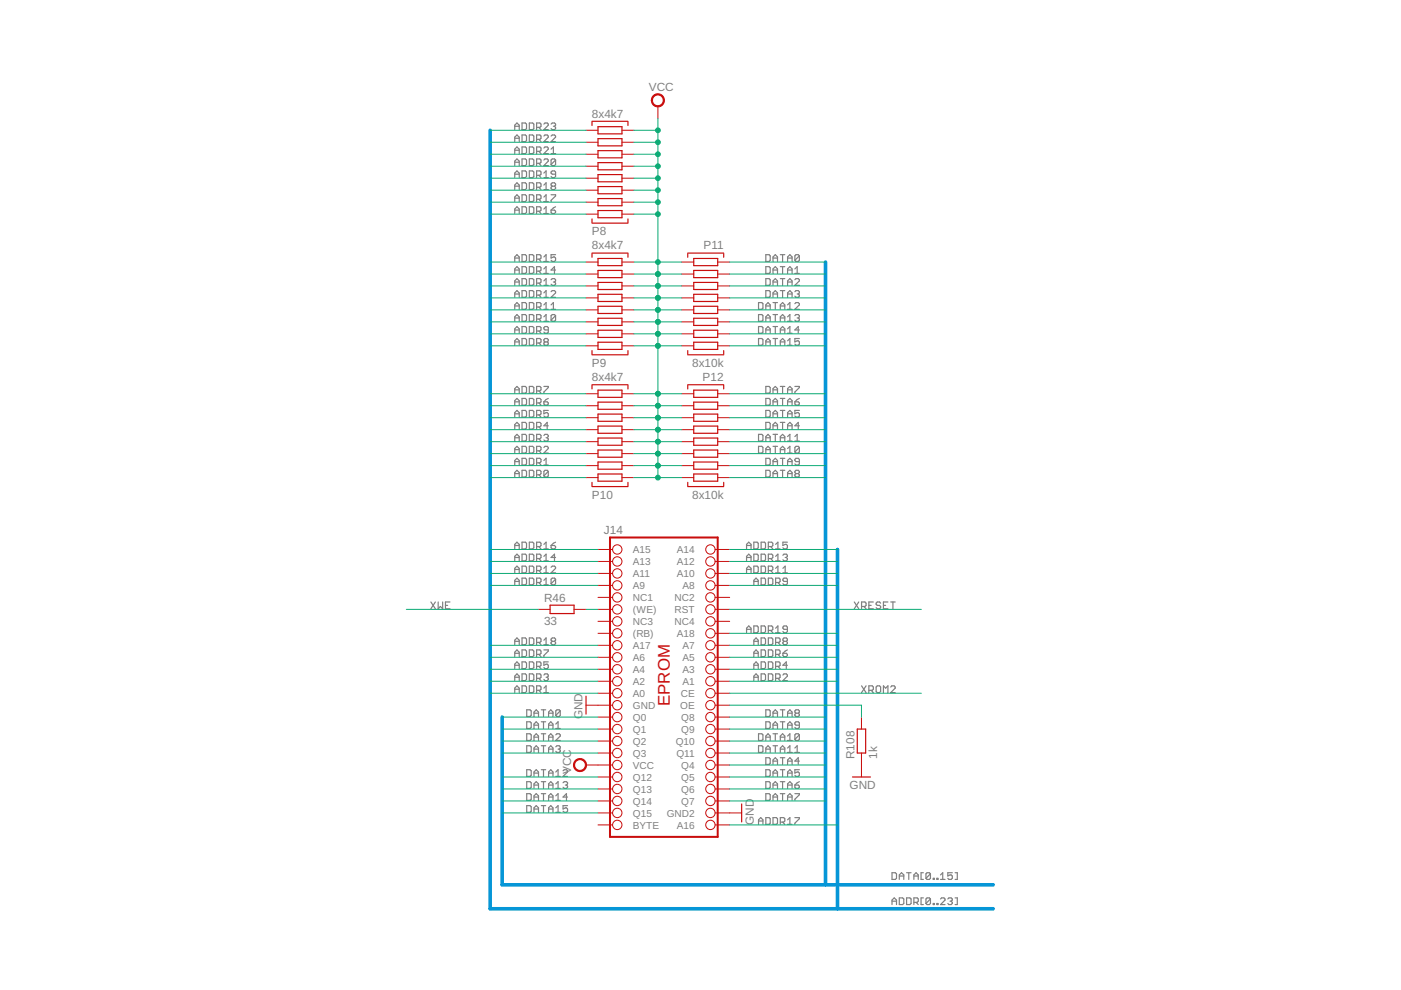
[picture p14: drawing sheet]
<svg xmlns="http://www.w3.org/2000/svg" width="297mm" height="210mm" viewBox="0 0 297 210" stroke-linecap="round" stroke-linejoin="round" font-family="sans-serif">
<defs><g id="words">
<text font-size="3.6" fill="#c90d0c" x="142" y="149.7" transform="rotate(-90 142 149.7)">EPROM</text>
<g font-size="2.5" fill="#808080">
<text x="137.6" y="19.4">VCC</text>
<text x="125.5" y="25">8x4k7</text>
<text x="125.5" y="52.9">8x4k7</text>
<text x="125.5" y="49.8">P8</text>
<text x="149.2" y="52.9">P11</text>
<text x="125.5" y="77.8">P9</text>
<text x="146.8" y="77.8">8x10k</text>
<text x="125.5" y="80.8">8x4k7</text>
<text x="149" y="80.8">P12</text>
<text x="125.5" y="105.7">P10</text>
<text x="146.8" y="105.7">8x10k</text>
<text x="128.1" y="113.3">J14</text>
<text x="115.4" y="127.7">R46</text>
<text x="115.4" y="132.5">33</text>
<text x="123.5" y="152.5" transform="rotate(-90 123.5 152.5)">GND</text>
<text x="181.1" y="160.9" transform="rotate(-90 181.1 160.9)">R108</text>
<text x="185.9" y="160.9" transform="rotate(-90 185.9 160.9)">1k</text>
<text x="121.1" y="164.1" transform="rotate(-90 121.1 164.1)">VCC</text>
<text x="180.1" y="167.3">GND</text>
<text x="159.8" y="174.9" transform="rotate(-90 159.8 174.9)">GND</text>
</g>
<g font-size="2.1" fill="#808080">
<text x="134.2" y="117.3">A15</text>
<text x="134.2" y="119.8">A13</text>
<text x="143.5" y="117.3">A14</text>
<text x="143.5" y="119.8">A12</text>
<text x="134.2" y="122.3">A11</text>
<text x="134.2" y="124.9">A9</text>
<text x="143.5" y="122.3">A10</text>
<text x="144.7" y="124.9">A8</text>
<text x="134.2" y="127.4">NC1</text>
<text x="134.2" y="130">(WE)</text>
<text x="143" y="127.4">NC2</text>
<text x="143" y="130">RST</text>
<text x="134.2" y="132.5">NC3</text>
<text x="134.2" y="135">(RB)</text>
<text x="134.2" y="137.6">A17</text>
<text x="143" y="132.5">NC4</text>
<text x="143.5" y="135">A18</text>
<text x="144.7" y="137.6">A7</text>
<text x="134.2" y="140.1">A6</text>
<text x="134.2" y="142.7">A4</text>
<text x="144.7" y="140.1">A5</text>
<text x="144.7" y="142.7">A3</text>
<text x="134.2" y="145.2">A2</text>
<text x="134.2" y="147.7">A0</text>
<text x="144.3" y="147.7">CE</text>
<text x="144.7" y="145.2">A1</text>
<text x="134.2" y="150.3">GND</text>
<text x="134.2" y="152.8">Q0</text>
<text x="134.2" y="155.4">Q1</text>
<text x="144.2" y="150.3">OE</text>
<text x="144.4" y="152.8">Q8</text>
<text x="144.4" y="155.4">Q9</text>
<text x="134.2" y="157.9">Q2</text>
<text x="134.2" y="160.4">Q3</text>
<text x="143.3" y="157.9">Q10</text>
<text x="143.4" y="160.4">Q11</text>
<text x="134.2" y="163">VCC</text>
<text x="134.2" y="165.5">Q12</text>
<text x="144.4" y="163">Q4</text>
<text x="144.4" y="165.5">Q5</text>
<text x="134.2" y="168">Q13</text>
<text x="134.2" y="170.6">Q14</text>
<text x="134.2" y="173.1">Q15</text>
<text x="141.4" y="173.1">GND2</text>
<text x="144.4" y="168">Q6</text>
<text x="144.4" y="170.6">Q7</text>
<text x="134.2" y="175.7">BYTE</text>
<text x="143.5" y="175.7">A16</text>
</g>
</g></defs>
<g fill="none" stroke="#808080" stroke-width=".25">
<path d="M109.1 27.5v-1l.5-.4 .5 .4v1M109.1 30v-.9l.5-.5 .5 .5v.9M109.1 32.6v-1l.5-.4 .5 .4v1M109.1 35.1v-.9l.5-.5 .5 .5v.9M109.1 37.7v-1l.5-.5 .5 .5v1M109.1 39.5h1M109.1 36.9h1M109.1 34.4h1M109.1 31.9h1M109.1 29.3h1M109.1 26.8h1M110.7 26.1h.7l.2 .2v1l-.2 .2h-.7z"/>
<path d="M110.7 28.6h.7l.2 .3v.9l-.2 .2h-.7zM110.7 31.2h.7l.2 .2v.9l-.2 .3h-.7zM110.7 33.7h.7l.2 .2v1l-.2 .2h-.7zM110.7 36.2h.7l.2 .3v.9l-.2 .3h-.7zM110.7 38.8h.7l.2 .2v1l-.2 .2h-.7zM112.2 26.1h.7l.3 .2v1l-.3 .2h-.7zM112.2 28.6h.7l.3 .3v.9l-.3 .2h-.7zM112.2 31.2h.7l.3 .2v.9l-.3 .3h-.7zM112.2 33.7h.7l.3 .2v1l-.3 .2h-.7zM112.2 36.2h.7l.3 .3v.9l-.3 .3h-.7zM112.2 38.8h.7l.3 .2v1l-.3 .2h-.7zM113.8 27h.7l.2-.2v-.5l-.2-.2h-.7v1.4"/>
<path d="M113.8 29.5h.7l.2-.2v-.4l-.2-.3h-.7v1.4M113.8 32.1h.7l.2-.2v-.5l-.2-.2h-.7v1.4M113.8 34.6h.7l.2-.2v-.5l-.2-.2h-.7v1.4M113.8 37.2h.7l.2-.3v-.4l-.2-.3h-.7v1.5M113.8 39.7h.7l.2-.2v-.5l-.2-.2h-.7v1.4M114.2 39.7l.5 .5M114.2 37.2l.5 .5M114.2 34.6l.5 .5M114.2 32.1l.5 .5M114.2 29.5l.5 .5M114.2 27l.5 .5M115.3 26.3l.2-.2h.5l.2 .2v.2l-.9 1h.9"/>
<path d="M115.3 28.9l.2-.3h.5l.2 .3v.2l-.9 .9h.9M115.3 31.4l.2-.2h.5l.2 .2v.2l-.9 1h.9M115.3 33.9l.2-.2h.5l.2 .2v.3l-.9 .9h.9M115.3 36.7l.5-.5v1.5M115.3 39.2l.5-.4v1.4M115.3 37.7h.9M116.8 26.3l.3-.2h.5l.2 .2-.2 .5M116.8 28.9l.3-.3h.5l.2 .3v.2l-1 .9h1M116.8 31.6l.5-.4v1.4M116.8 32.6h1M117.1 39.5l-.3-.3v-.2l.3-.2h.5l.2 .2-.2 .5M117.1 39.5l-.3 .2v.3l.3 .2h.5l.2-.2v-.3l-.2-.2"/>
<path d="M117.1 39.5h.5M117.3 26.8h.3M117.6 26.8l.2 .2v.3l-.2 .2h-.5l-.3-.2M117.8 33.9l-.2-.2h-.5l-.3 .2v1M117.8 36.9h-.7l-.3-.2v-.2l.3-.3h.5l.2 .3v.9l-.2 .3h-.5l-.3-.3M117.8 33.9v1l-.2 .2h-.5l-.3-.2M117.8 33.9l-1 1M109.1 40.2v-1l.5-.4 .5 .4v1M109.1 42.7v-.9l.5-.5 .5 .5v.9M109.1 45.3v-1l.5-.5 .5 .5v1M109.1 55.4v-.9l.5-.5 .5 .5v.9M109.1 58v-1l.5-.5 .5 .5v1"/>
<path d="M109.1 59.8h1M109.1 57.3h1M109.1 54.7h1M109.1 44.6h1M109.1 42h1M110.7 41.3h.7l.2 .3v.9l-.2 .2h-.7zM110.7 43.8h.7l.2 .3v.9l-.2 .3h-.7zM110.7 54h.7l.2 .3v.9l-.2 .2h-.7zM110.7 56.5h.7l.2 .3v.9l-.2 .3h-.7zM110.7 59.1h.7l.2 .2v1l-.2 .2h-.7zM112.2 41.3h.7l.3 .3v.9l-.3 .2h-.7zM112.2 43.8h.7l.3 .3v.9l-.3 .3h-.7z"/>
<path d="M112.2 54h.7l.3 .3v.9l-.3 .2h-.7zM112.2 56.5h.7l.3 .3v.9l-.3 .3h-.7zM112.2 59.1h.7l.3 .2v1l-.3 .2h-.7zM113.8 42.2h.7l.2-.2v-.4l-.2-.3h-.7v1.4M113.8 44.8h.7l.2-.2v-.5l-.2-.3h-.7v1.5M113.8 54.9h.7l.2-.2v-.4l-.2-.3h-.7v1.4M113.8 57.5h.7l.2-.2v-.5l-.2-.3h-.7v1.5M114.2 57.5l.5 .5M114.2 54.9l.5 .5M114.2 44.8l.5 .5M114.2 42.2l.5 .5M115.3 41.8l.5-.5v1.4"/>
<path d="M115.3 44.3l.5-.5v1.5M115.3 54.5l.5-.5v1.4M115.3 57l.5-.5v1.5M115.3 59.6l.5-.5v1.4M115.3 58h.9M115.3 55.4h.9M115.3 45.3h.9M115.3 42.7h.9M115.3 40.2h.9M116.8 41.3h1v.3l-1 .9v.2M116.8 44.6h.8l.2 .4-.2 .3h-.5l-.3-.3zM116.8 59.3l.3-.2h.5l.2 .2v.3l-.2 .2"/>
<path d="M117.3 59.8h.3M117.6 59.8l.2 .2-.2 .5h-.5l-.3-.2M117.8 54h-1v.7l.5-.2 .5 .2v.5l-.2 .2h-.5l-.3-.2M117.8 57.3h-1l.8-.8v1.5M117.8 43.8l-1 .8M162.4 59.1h.7l.2 .2v1l-.2 .2h-.7zM162.4 56.5h.7l.2 .3v.9l-.2 .3h-.7zM162.4 54h.7l.2 .3v.9l-.2 .2h-.7zM163.9 59.8h.9M163.9 57.3h.9M163.9 54.7h.9M163.9 55.4v-.9l.5-.5 .4 .5v.9"/>
<path d="M163.9 58v-1l.5-.5 .4 .5v1M165.4 59.1h1M165.4 56.5h1M165.4 54h1M165.9 54v1.4M165.9 56.5v1.5M165.9 59.1v1.4M167 55.4v-.9l.5-.5 .4 .5v.9M167 58v-1l.5-.5 .4 .5v1M167 59.8h.9M167 57.3h.9M167 54.7h.9"/>
<path d="M168.5 59.3l.3-.2h.4l.3 .2v.3l-1 .9h1M168.5 58h1M168.5 57l.5-.5v1.5M169.5 54.3v.9l-.3 .2h-.4l-.3-.2M169.5 54.3l-.3-.3h-.4l-.3 .3v.9M169.5 54.3l-1 .9M109.1 60.5v-.9l.5-.5 .5 .5v.9M109.1 63v-.9l.5-.5 .5 .5v.9M109.1 65.6v-1l.5-.4 .5 .4v1M109.1 68.1v-.9l.5-.5 .5 .5v.9M109.1 70.7v-1l.5-.5 .5 .5v1M109.1 73.2v-.9l.5-.5 .5 .5v.9"/>
<path d="M109.1 72.5h1M109.1 70h1M109.1 67.4h1M109.1 64.9h1M109.1 62.3h1M110.7 61.6h.7l.2 .2v1l-.2 .2h-.7zM110.7 64.2h.7l.2 .2v.9l-.2 .3h-.7zM110.7 66.7h.7l.2 .2v1l-.2 .2h-.7zM110.7 69.2h.7l.2 .3v.9l-.2 .3h-.7zM110.7 71.8h.7l.2 .2v1l-.2 .2h-.7zM112.2 61.6h.7l.3 .2v1l-.3 .2h-.7zM112.2 64.2h.7l.3 .2v.9l-.3 .3h-.7z"/>
<path d="M112.2 66.7h.7l.3 .2v1l-.3 .2h-.7zM112.2 69.2h.7l.3 .3v.9l-.3 .3h-.7zM112.2 71.8h.7l.3 .2v1l-.3 .2h-.7zM113.8 60h.7l.2-.2v-.5l-.2-.2h-.7v1.4M113.8 62.6h.7l.2-.3v-.5l-.2-.2h-.7v1.4M113.8 65.1h.7l.2-.2v-.5l-.2-.2h-.7v1.4M113.8 67.6h.7l.2-.2v-.5l-.2-.2h-.7v1.4M113.8 70.2h.7l.2-.2v-.5l-.2-.3h-.7v1.5M113.8 72.7h.7l.2-.2v-.5l-.2-.2h-.7v1.4M114.2 72.7l.5 .5M114.2 70.2l.5 .5M114.2 67.6l.5 .5"/>
<path d="M114.2 65.1l.5 .5M114.2 62.6l.5 .4M114.2 60l.5 .5M115.3 62.1l.5-.5v1.4M115.3 64.6l.5-.4v1.4M115.3 67.2l.5-.5v1.4M115.3 68.1h.9M115.3 65.6h.9M115.3 63h.9M115.3 60.5h.9M115.5 72.5l-.2-.2v-.3l.2-.2h.5l.2 .2v.3l-.2 .2M115.5 72.5l-.2 .2 .2 .5h.5l.2-.2-.2-.5"/>
<path d="M115.5 72.5h.5M116.2 70h-.7l-.2-.3v-.2l.2-.3h.5l.2 .3v.9l-.2 .3h-.5l-.2-.3M116.8 61.8l.3-.2h.5l.2 .2v.3l-1 .9h1M116.8 65.6h1M116.8 64.6l.5-.4v1.4M117.8 66.9l-1 1M117.8 66.9v1l-.2 .2h-.5l-.3-.2M117.8 66.9l-.2-.2h-.5l-.3 .2v1M160.8 71.8h.7l.3 .2v1l-.3 .2h-.7zM160.8 69.2h.7l.3 .3v.9l-.3 .3h-.7zM160.8 66.7h.7l.3 .2v1l-.3 .2h-.7zM160.8 64.2h.7l.3 .2v.9l-.3 .3h-.7z"/>
<path d="M162.4 72.5h.9M162.4 70h.9M162.4 67.4h.9M162.4 64.9h.9M162.4 61.6h.7l.2 .2v1l-.2 .2h-.7zM162.4 65.6v-1l.4-.4 .5 .4v1M162.4 68.1v-.9l.4-.5 .5 .5v.9M162.4 70.7v-1l.4-.5 .5 .5v1M162.4 73.2v-.9l.4-.5 .5 .5v.9M163.9 71.8h.9M163.9 69.2h.9M163.9 66.7h.9"/>
<path d="M163.9 64.2h.9M163.9 62.3h.9M163.9 60.5v-.9l.5-.5 .4 .5v.9M163.9 63v-.9l.5-.5 .4 .5v.9M164.4 64.2v1.4M164.4 66.7v1.4M164.4 69.2v1.5M164.4 71.8v1.4M165.4 72.5h1M165.4 70h1M165.4 67.4h1M165.4 64.9h1"/>
<path d="M165.4 61.6h1M165.4 65.6v-1l.5-.4 .5 .4v1M165.4 68.1v-.9l.5-.5 .5 .5v.9M165.4 70.7v-1l.5-.5 .5 .5v1M165.4 73.2v-.9l.5-.5 .5 .5v.9M165.9 61.6v1.4M167 60.5v-.9l.5-.5 .4 .5v.9M167 63v-.9l.5-.5 .4 .5v.9M167 73.2h.9M167 70.7h.9M167 68.1h.9M167 65.6h.9"/>
<path d="M167 62.3h.9M167 64.6l.5-.4v1.4M167 67.2l.5-.5v1.4M167 69.7l.5-.5v1.5M167 72.3l.5-.5v1.4M168.5 66.9l.3-.2h.4l.3 .2v.3l-.3 .2M168.5 64.4l.3-.2h.4l.3 .2v.2l-1 1h1M168.5 61.8l.3-.2h.4l.3 .2v.3l-.3 .2M169 67.4h.2M169 62.3h.2M169.2 67.4l.3 .2-.3 .5h-.4l-.3-.2M169.2 62.3l.3 .3-.3 .4h-.4l-.3-.2"/>
<path d="M169.5 71.8h-1v.7l.5-.2 .5 .2v.5l-.3 .2h-.4l-.3-.2M169.5 70h-1l.7-.8v1.5M109.1 83.4v-1l.5-.5 .5 .5v1M109.1 85.9v-1l.5-.4 .5 .4v1M109.1 88.4v-.9l.5-.5 .5 .5v.9M109.1 91v-1l.5-.4 .5 .4v1M109.1 93.5v-.9l.5-.5 .5 .5v.9M109.1 96.1v-1l.5-.5 .5 .5v1M109.1 98.6v-1l.5-.4 .5 .4v1M109.1 97.9h1M109.1 95.3h1M109.1 92.8h1"/>
<path d="M109.1 90.3h1M109.1 87.7h1M109.1 85.2h1M109.1 82.7h1M110.7 81.9h.7l.2 .3v.9l-.2 .3h-.7zM110.7 84.5h.7l.2 .2v1l-.2 .2h-.7zM110.7 87h.7l.2 .2v1l-.2 .2h-.7zM110.7 89.6h.7l.2 .2v.9l-.2 .3h-.7zM110.7 92.1h.7l.2 .2v1l-.2 .2h-.7zM110.7 94.6h.7l.2 .3v.9l-.2 .3h-.7zM110.7 97.2h.7l.2 .2v1l-.2 .2h-.7zM110.7 99.7h.7l.2 .2v1l-.2 .2h-.7z"/>
<path d="M112.2 99.7h.7l.3 .2v1l-.3 .2h-.7zM112.2 81.9h.7l.3 .3v.9l-.3 .3h-.7zM112.2 84.5h.7l.3 .2v1l-.3 .2h-.7zM112.2 87h.7l.3 .2v1l-.3 .2h-.7zM112.2 89.6h.7l.3 .2v.9l-.3 .3h-.7zM112.2 92.1h.7l.3 .2v1l-.3 .2h-.7zM112.2 94.6h.7l.3 .3v.9l-.3 .3h-.7zM112.2 97.2h.7l.3 .2v1l-.3 .2h-.7zM113.8 82.9h.7l.2-.2v-.5l-.2-.3h-.7v1.5M113.8 85.4h.7l.2-.2v-.5l-.2-.2h-.7v1.4M113.8 88h.7l.2-.3v-.5l-.2-.2h-.7v1.4M113.8 90.5h.7l.2-.2v-.5l-.2-.2h-.7v1.4"/>
<path d="M113.8 93h.7l.2-.2v-.5l-.2-.2h-.7v1.4M113.8 95.6h.7l.2-.3v-.4l-.2-.3h-.7v1.5M113.8 98.1h.7l.2-.2v-.5l-.2-.2h-.7v1.4M114.2 98.1l.5 .5M114.2 95.6l.5 .5M114.2 93l.5 .5M114.2 90.5l.5 .5M114.2 88l.5 .4M114.2 85.4l.5 .5M114.2 82.9l.5 .5M115.3 81.9h.9v.3l-.9 .9v.3M115.3 85.2h.7l.2 .5-.2 .2h-.5l-.2-.2z"/>
<path d="M115.3 92.3l.2-.2h.5l.2 .2-.2 .5M115.3 94.9l.2-.3h.5l.2 .3v.2l-.9 1h.9M115.3 98.6h.9M115.3 97.6l.5-.4v1.4M115.8 92.8h.2M116 92.8l.2 .2-.2 .5h-.5l-.2-.2M116.2 99.9v1l-.2 .2h-.5l-.2-.2M116.2 99.9l-.2-.2h-.5l-.2 .2v1M116.2 87h-.9v.7l.5-.2h.2l.2 .2v.5l-.2 .2h-.5l-.2-.2M116.2 99.9l-.9 1M116.2 90.3h-.9l.7-.7v1.4M116.2 84.5l-.9 .7"/>
<path d="M160.8 94.6h.7l.3 .3v.9l-.3 .3h-.7zM160.8 92.1h.7l.3 .2v1l-.3 .2h-.7zM162.4 99.7h.7l.2 .2v1l-.2 .2h-.7zM162.4 97.2h.7l.2 .2v1l-.2 .2h-.7zM162.4 95.3h.9M162.4 92.8h.9M162.4 89.6h.7l.2 .2v.9l-.2 .3h-.7zM162.4 87h.7l.2 .2v1l-.2 .2h-.7zM162.4 84.5h.7l.2 .2v1l-.2 .2h-.7zM162.4 81.9h.7l.2 .3v.9l-.2 .3h-.7zM162.4 93.5v-.9l.4-.5 .5 .5v.9M162.4 96.1v-1l.4-.5 .5 .5v1"/>
<path d="M163.9 97.9h.9M163.9 94.6h.9M163.9 92.1h.9M163.9 90.3h.9M163.9 87.7h.9M163.9 85.2h.9M163.9 82.7h.9M163.9 83.4v-1l.5-.5 .4 .5v1M163.9 85.9v-1l.5-.4 .4 .4v1M163.9 88.4v-.9l.5-.5 .4 .5v.9M163.9 91v-1l.5-.4 .4 .4v1M163.9 98.6v-1l.5-.4 .4 .4v1"/>
<path d="M164.4 92.1v1.4M164.4 94.6v1.5M165.4 99.7h1M165.4 97.2h1M165.4 95.3h1M165.4 92.8h1M165.4 89.6h1M165.4 87h1M165.4 84.5h1M165.4 81.9h1M165.4 93.5v-.9l.5-.5 .5 .5v.9M165.4 96.1v-1l.5-.5 .5 .5v1"/>
<path d="M165.9 81.9v1.5M165.9 84.5v1.4M165.9 87v1.4M165.9 89.6v1.4M165.9 97.2v1.4M165.9 99.7v1.4M167 97.9h.9M167 96.1h.9M167 83.4v-1l.5-.5 .4 .5v1M167 85.9v-1l.5-.4 .4 .4v1M167 88.4v-.9l.5-.5 .4 .5v.9M167 91v-1l.5-.4 .4 .4v1"/>
<path d="M167 98.6v-1l.5-.4 .4 .4v1M167 93.5h.9M167 90.3h.9M167 87.7h.9M167 85.2h.9M167 82.7h.9M167 92.6l.5-.5v1.4M167 95.1l.5-.5v1.5M168.5 93.5h1M168.5 85.2h.7l.3 .5-.3 .2h-.4l-.3-.2zM168.5 81.9h1v.3l-1 .9v.3M168.5 92.6l.5-.5v1.4"/>
<path d="M169.5 97.9h-.7l-.3-.3 .3-.4h.4l.3 .2v1l-.3 .2h-.4l-.3-.2M169.5 94.9v.9l-.3 .3h-.4l-.3-.3M169.5 94.9l-.3-.3h-.4l-.3 .3v.9M169.5 90.3h-1l.7-.7v1.4M169.5 87h-1v.7l.5-.2h.2l.3 .2v.5l-.3 .2h-.4l-.3-.2M169.5 84.5l-1 .7M169.5 94.9l-1 .9M109.1 101.1v-.9l.5-.5 .5 .5v.9M109.1 116.4v-1l.5-.4 .5 .4v1M109.1 118.9v-.9l.5-.5 .5 .5v.9M109.1 100.4h1M109.1 118.2h1"/>
<path d="M109.1 115.7h1M110.7 115h.7l.2 .2v.9l-.2 .3h-.7zM110.7 117.5h.7l.2 .2v1l-.2 .2h-.7zM112.2 115h.7l.3 .2v.9l-.3 .3h-.7zM112.2 117.5h.7l.3 .2v1l-.3 .2h-.7zM113.8 100.7h.7l.2-.3v-.5l-.2-.2h-.7v1.4M113.8 115.9h.7l.2-.2v-.5l-.2-.2h-.7v1.4M113.8 118.4h.7l.2-.2v-.5l-.2-.2h-.7v1.4M114.2 100.7l.5 .4M114.2 118.4l.5 .5M114.2 115.9l.5 .5M115.3 115.4l.5-.4v1.4"/>
<path d="M115.3 118l.5-.5v1.4M115.3 118.9h.9M115.3 116.4h.9M116.8 115.7h.8l.2 .2v.2l-.2 .3h-.5l-.3-.3zM117.8 118.2h-1l.8-.7v1.4M117.8 115l-1 .7M158.3 116.4v-1l.4-.4 .5 .4v1M158.3 118.9v-.9l.4-.5 .5 .5v.9M158.3 118.2h.9M158.3 115.7h.9M159.8 115h.7l.3 .2v.9l-.3 .3h-.7zM159.8 117.5h.7l.3 .2v1l-.3 .2h-.7z"/>
<path d="M161.4 115h.7l.2 .2v.9l-.2 .3h-.7zM161.4 117.5h.7l.2 .2v1l-.2 .2h-.7zM162.9 115.9h.7l.3-.2v-.5l-.3-.2h-.7v1.4M162.9 118.4h.7l.3-.2v-.5l-.3-.2h-.7v1.4M163.4 118.4l.5 .5M163.4 115.9l.5 .5M163.9 100.4h.9M163.9 101.1v-.9l.5-.5 .4 .5v.9M164.4 115.4l.5-.4v1.4M164.4 118l.5-.5v1.4M164.4 118.9h1M164.4 116.4h1"/>
<path d="M166 117.7l.2-.2h.5l.2 .2-.2 .5M166.5 118.2h.2M166.7 118.2l.2 .2v.3l-.2 .2h-.5l-.2-.2M166.9 115h-.9v.7l.5-.3 .4 .3v.4l-.2 .3h-.5l-.2-.3M167 100.4h.9M167 101.1v-.9l.5-.5 .4 .5v.9M168.8 100.4h.4M168.8 100.4l-.3 .3 .3 .4h.4l.3-.2-.3-.5M168.8 100.4l-.3-.2 .3-.5h.4l.3 .2-.3 .5M91.4 127.6l.9 1.5M92.3 127.6l-.9 1.5M92.9 127.6v1.5l.5-.5 .5 .5v-1.5"/>
<path d="M94.4 128.4h.5M95.4 127.6h-1v1.5h1M109.1 121.5v-1l.5-.5 .5 .5v1M109.1 124v-1l.5-.4 .5 .4v1M109.1 136.7v-1l.5-.4 .5 .4v1M109.1 139.2v-.9l.5-.5 .5 .5v.9M109.1 138.5h1M109.1 136h1M109.1 123.3h1M109.1 120.7h1M110.7 120h.7l.2 .3v.9l-.2 .3h-.7zM110.7 122.6h.7l.2 .2v1l-.2 .2h-.7z"/>
<path d="M110.7 135.3h.7l.2 .2v.9l-.2 .3h-.7zM110.7 137.8h.7l.2 .2v1l-.2 .2h-.7zM112.2 120h.7l.3 .3v.9l-.3 .3h-.7zM112.2 122.6h.7l.3 .2v1l-.3 .2h-.7zM112.2 135.3h.7l.3 .2v.9l-.3 .3h-.7zM112.2 137.8h.7l.3 .2v1l-.3 .2h-.7zM113.8 121h.7l.2-.3v-.4l-.2-.3h-.7v1.5M113.8 123.5h.7l.2-.2v-.5l-.2-.2h-.7v1.4M113.8 136.2h.7l.2-.2v-.5l-.2-.2h-.7v1.4M113.8 138.7h.7l.2-.2v-.5l-.2-.2h-.7v1.4M114.2 138.7l.5 .5M114.2 123.5l.5 .5"/>
<path d="M114.2 121l.5 .5M114.2 136.2l.5 .5M115.3 137.8h.9v.2l-.9 1v.2M115.3 120.5l.5-.5v1.5M115.3 123l.5-.4v1.4M115.3 135.7l.5-.4v1.4M115.3 136.7h.9M115.3 124h.9M115.3 121.5h.9M116.8 120.3l.3-.3h.5l.2 .3v.2l-1 1h1M117.1 136h.5M117.1 136l-.3 .2v.2l.3 .3h.5l.2-.3-.2-.4"/>
<path d="M117.1 136l-.3-.3v-.2l.3-.2h.5l.2 .2-.2 .5M117.8 122.8v1l-.2 .2h-.5l-.3-.2M117.8 122.8l-.2-.2h-.5l-.3 .2v1M117.8 122.8l-1 1M158.3 121.5v-1l.4-.5 .5 .5v1M158.3 134.2v-1l.4-.5 .5 .5v1M158.3 120.7h.9M158.3 133.4h.9M159.8 120h.7l.3 .3v.9l-.3 .3h-.7zM159.8 124v-1l.5-.4 .5 .4v1M159.8 132.7h.7l.3 .3v.9l-.3 .3h-.7zM159.8 136.7v-1l.5-.4 .5 .4v1"/>
<path d="M159.8 139.2v-.9l.5-.5 .5 .5v.9M159.8 138.5h1M159.8 136h1M159.8 123.3h1M161.4 120h.7l.2 .3v.9l-.2 .3h-.7zM161.4 122.6h.7l.2 .2v1l-.2 .2h-.7zM161.4 132.7h.7l.2 .3v.9l-.2 .3h-.7zM161.4 135.3h.7l.2 .2v.9l-.2 .3h-.7zM161.4 137.8h.7l.2 .2v1l-.2 .2h-.7zM162.9 121h.7l.3-.3v-.4l-.3-.3h-.7v1.5M162.9 122.6h.7l.3 .2v1l-.3 .2h-.7zM162.9 133.7h.7l.3-.3v-.4l-.3-.3h-.7v1.5"/>
<path d="M162.9 135.3h.7l.3 .2v.9l-.3 .3h-.7zM162.9 137.8h.7l.3 .2v1l-.3 .2h-.7zM163.4 121l.5 .5M163.4 133.7l.5 .5M164.4 123.5h.8l.2-.2v-.5l-.2-.2h-.8v1.4M164.4 136.2h.8l.2-.2v-.5l-.2-.2h-.8v1.4M164.4 138.7h.8l.2-.2v-.5l-.2-.2h-.8v1.4M164.4 121.5h1M164.4 120.5l.5-.5v1.5M164.4 133.2l.5-.5v1.5M164.4 134.2h1M164.9 138.7l.5 .5"/>
<path d="M164.9 136.2l.5 .5M164.9 123.5l.5 .5M166 138.5h.7l.2 .5-.2 .2h-.5l-.2-.2zM166 121.5h.9M166 120.5l.5-.5v1.5M166.2 136l-.2-.3 .2-.4h.5l.2 .2-.2 .5M166.2 136l-.2 .2 .2 .5h.5l.2-.3-.2-.4M166.2 136h.5M166.9 123.3h-.7l-.2-.3 .2-.4h.5l.2 .2v1l-.2 .2h-.5l-.2-.2M166.9 133.4h-.7l-.2-.2 .2-.5h.5l.2 .3v.9l-.2 .3h-.5l-.2-.3M166.9 137.8l-.9 .7M181.1 127.6l1 1.5"/>
<path d="M182.1 127.6l-1 1.5M182.7 128.6h.7l.2-.2v-.5l-.2-.3h-.7v1.5M183.2 128.6l.4 .5M184.2 128.4h.5M185.2 127.6h-1v1.5h1M186.7 127.9l-.2-.3h-.5l-.2 .5 .2 .3h.5l.2 .2v.2l-.2 .3h-.5l-.2-.3M187.3 128.4h.5M188.3 127.6h-1v1.5h1M188.8 127.6h1M189.3 127.6v1.5M109.1 141.8v-1l.5-.5 .5 .5v1M109.1 144.3v-.9l.5-.5 .5 .5v.9"/>
<path d="M109.1 146.9v-1l.5-.5 .5 .5v1M109.1 146.1h1M109.1 143.6h1M109.1 141.1h1M110.7 140.3h.7l.2 .3v.9l-.2 .3h-.7zM110.7 142.9h.7l.2 .2v1l-.2 .2h-.7zM110.7 145.4h.7l.2 .3v.9l-.2 .3h-.7zM111.7 150.5h.7l.2 .2v1l-.2 .2h-.7zM111.7 153h.7l.2 .3v.9l-.2 .3h-.7zM111.7 155.6h.7l.2 .2v1l-.2 .2h-.7zM111.7 158.1h.7l.2 .2v1l-.2 .2h-.7zM112.2 140.3h.7l.3 .3v.9l-.3 .3h-.7z"/>
<path d="M112.2 142.9h.7l.3 .2v1l-.3 .2h-.7zM112.2 145.4h.7l.3 .3v.9l-.3 .3h-.7zM113.2 151.9v-.9l.5-.5 .5 .5v.9M113.2 154.5v-1l.5-.5 .5 .5v1M113.2 157v-.9l.5-.5 .5 .5v.9M113.2 159.5v-.9l.5-.5 .5 .5v.9M113.2 151.2h1M113.2 153.8h1M113.2 156.3h1M113.2 158.8h1M113.8 141.3h.7l.2-.2v-.5l-.2-.3h-.7v1.5M113.8 143.8h.7l.2-.2v-.5l-.2-.2h-.7v1.4"/>
<path d="M113.8 146.4h.7l.2-.3v-.4l-.2-.3h-.7v1.5M114.2 146.4l.5 .5M114.2 143.8l.5 .5M114.2 141.3l.5 .5M114.8 150.5h.9M114.8 153h.9M114.8 155.6h.9M114.8 158.1h.9M115.2 150.5v1.4M115.2 153v1.5M115.2 155.6v1.4M115.2 158.1v1.4"/>
<path d="M115.3 143.1l.2-.2h.5l.2 .2-.2 .5M115.3 145.9l.5-.5v1.5M115.3 146.9h.9M115.8 143.6h.2M116 143.6l.2 .2-.2 .5h-.5l-.2-.2M116.2 140.3h-.9v.8l.5-.3 .4 .3v.4l-.2 .3h-.5l-.2-.3M116.3 151.9v-.9l.5-.5 .4 .5v.9M116.3 154.5v-1l.5-.5 .4 .5v1M116.3 157v-.9l.5-.5 .4 .5v.9M116.3 159.5v-.9l.5-.5 .4 .5v.9M116.3 151.2h.9M116.3 153.8h.9"/>
<path d="M116.3 156.3h.9M116.3 158.8h.9M117.8 153.5l.5-.5v1.5M117.8 155.8l.3-.2h.5l.2 .2v.3l-1 .9h1M117.8 158.3l.3-.2h.5l.2 .2v.3l-.2 .2M117.8 154.5h1M118.3 158.8h.3M118.6 158.8l.2 .3-.2 .4h-.5l-.3-.2M118.8 150.7v1l-.2 .2h-.5l-.3-.2M118.8 150.7l-.2-.2h-.5l-.3 .2v1M118.8 150.7l-1 1M159.8 141.8v-1l.5-.5 .5 .5v1"/>
<path d="M159.8 144.3v-.9l.5-.5 .5 .5v.9M159.8 143.6h1M159.8 141.1h1M160.8 155.6h.7l.3 .2v1l-.3 .2h-.7zM160.8 158.1h.7l.3 .2v1l-.3 .2h-.7zM161.4 140.3h.7l.2 .3v.9l-.2 .3h-.7zM161.4 142.9h.7l.2 .2v1l-.2 .2h-.7zM162.4 153h.7l.2 .3v.9l-.2 .3h-.7zM162.4 150.5h.7l.2 .2v1l-.2 .2h-.7zM162.4 157v-.9l.4-.5 .5 .5v.9M162.4 159.5v-.9l.4-.5 .5 .5v.9M162.4 156.3h.9"/>
<path d="M162.4 158.8h.9M162.9 142.9h.7l.3 .2v1l-.3 .2h-.7zM162.9 140.3h.7l.3 .3v.9l-.3 .3h-.7zM163.9 151.9v-.9l.5-.5 .4 .5v.9M163.9 154.5v-1l.5-.5 .4 .5v1M163.9 151.2h.9M163.9 153.8h.9M163.9 155.6h.9M163.9 158.1h.9M164.4 155.6v1.4M164.4 158.1v1.4M164.4 143.8h.8l.2-.2v-.5l-.2-.2h-.8v1.4"/>
<path d="M164.4 141.3h.8l.2-.2v-.5l-.2-.3h-.8v1.5M164.9 143.8l.5 .5M164.9 141.3l.5 .5M165.4 157v-.9l.5-.5 .5 .5v.9M165.4 159.5v-.9l.5-.5 .5 .5v.9M165.4 150.5h1M165.4 153h1M165.4 156.3h1M165.4 158.8h1M165.9 150.5v1.4M165.9 153v1.5M166 143.1l.2-.2h.5l.2 .2v.3l-.9 .9h.9"/>
<path d="M166.9 141.1h-.9l.7-.8v1.5M167 151.9v-.9l.5-.5 .4 .5v.9M167 154.5v-1l.5-.5 .4 .5v1M167 156.1l.5-.5v1.4M167 158.6l.5-.5v1.4M167 151.2h.9M167 153.8h.9M167 157h.9M167 159.5h.9M168.5 158.6l.5-.5v1.4M168.5 159.5h1M168.8 151.2l-.3-.2v-.3l.3-.2h.4l.3 .2v.3l-.3 .2"/>
<path d="M168.8 151.2l-.3 .2 .3 .5h.4l.3-.2-.3-.5M168.8 151.2h.4M169.5 153.8h-.7l-.3-.3v-.2l.3-.3h.4l.3 .3v.9l-.3 .3h-.4l-.3-.3M169.5 155.8v1l-.3 .2h-.4l-.3-.2M169.5 155.8l-.3-.2h-.4l-.3 .2v1M169.5 155.8l-1 1M182.7 145.4l.9 1.5M183.6 145.4l-.9 1.5M184.2 146.4h.7l.3-.3v-.4l-.3-.3h-.7v1.5M184.7 146.4l.5 .5M186 145.4h.5l.2 .3v.9l-.2 .3h-.5l-.2-.3v-.9zM187.3 146.9v-1.5l.5 .5 .5-.5v1.5"/>
<path d="M188.8 145.7l.3-.3h.5l.2 .3v.2l-1 1h1M111.7 168.3h.7l.2 .2v1l-.2 .2h-.7zM111.7 163.2h.7l.2 .2v1l-.2 .2h-.7zM111.7 165.7h.7l.2 .3v.9l-.2 .3h-.7zM111.7 170.8h.7l.2 .2v1l-.2 .2h-.7zM113.2 169h1M113.2 164.6v-.9l.5-.5 .5 .5v.9M113.2 167.2v-1l.5-.5 .5 .5v1M113.2 169.7v-1l.5-.4 .5 .4v1M113.2 172.2v-.9l.5-.5 .5 .5v.9M113.2 171.5h1M113.2 163.9h1"/>
<path d="M113.2 166.5h1M114.8 168.3h.9M114.8 170.8h.9M114.8 163.2h.9M114.8 165.7h.9M115.2 163.2v1.4M115.2 165.7v1.5M115.2 168.3v1.4M115.2 170.8v1.4M116.3 169h.9M116.3 171.5h.9M116.3 164.6v-.9l.5-.5 .4 .5v.9"/>
<path d="M116.3 167.2v-1l.5-.5 .4 .5v1M116.3 169.7v-1l.5-.4 .4 .4v1M116.3 172.2v-.9l.5-.5 .4 .5v.9M116.3 163.9h.9M116.3 166.5h.9M117.8 169.7h1M117.8 172.2h1M117.8 171.3l.5-.5v1.4M117.8 163.7l.5-.5v1.4M117.8 166.2l.5-.5v1.5M117.8 168.7l.5-.4v1.4M117.8 164.6h1"/>
<path d="M117.8 167.2h1M119.4 163.4l.2-.2h.5l.2 .2v.3l-.9 .9h.9M119.4 166l.2-.3h.5l.2 .3-.2 .5M119.9 166.5h.2M120.1 166.5l.2 .2-.2 .5h-.5l-.2-.3M120.3 169h-.9l.7-.7v1.4M120.3 170.8h-.9v.7l.5-.2h.2l.2 .2v.5l-.2 .2h-.5l-.2-.2M160.8 174.8v-1l.5-.4 .5 .4v1M160.8 174.1h1M162.4 160.7h.7l.2 .2v.9l-.2 .3h-.7zM162.4 163.2h.7l.2 .2v1l-.2 .2h-.7zM162.4 165.7h.7l.2 .3v.9l-.2 .3h-.7z"/>
<path d="M162.4 168.3h.7l.2 .2v1l-.2 .2h-.7zM162.4 173.4h.7l.2 .2v.9l-.2 .3h-.7zM163.9 173.4h.7l.2 .2v.9l-.2 .3h-.7zM163.9 162.1v-1l.5-.4 .4 .4v1M163.9 164.6v-.9l.5-.5 .4 .5v.9M163.9 167.2v-1l.5-.5 .4 .5v1M163.9 169.7v-1l.5-.4 .4 .4v1M163.9 169h.9M163.9 161.4h.9M163.9 163.9h.9M163.9 166.5h.9M165.4 174.3h.8l.2-.2v-.5l-.2-.2h-.8v1.4"/>
<path d="M165.4 168.3h1M165.4 160.7h1M165.4 163.2h1M165.4 165.7h1M165.9 174.3l.5 .5M165.9 160.7v1.4M165.9 163.2v1.4M165.9 165.7v1.5M165.9 168.3v1.4M167 162.1v-1l.5-.4 .4 .4v1M167 164.6v-.9l.5-.5 .4 .5v.9M167 167.2v-1l.5-.5 .4 .5v1"/>
<path d="M167 169.7v-1l.5-.4 .4 .4v1M167 174.8h.9M167 173.8l.5-.4v1.4M167 169h.9M167 161.4h.9M167 163.9h.9M167 166.5h.9M168.5 166.5h.7l.3 .4-.3 .3h-.4l-.3-.3zM168.5 173.4h1v.2l-1 .9v.3M168.5 168.3h1v.2l-1 1v.2M169.5 163.2h-1v.7l.5-.2 .5 .2v.5l-.3 .2h-.4l-.3-.2M169.5 161.4h-1l.7-.7v1.4"/>
<path d="M169.5 165.7l-1 .8M189.1 185h.7l.3 .3v.9l-.3 .3h-.7zM189.1 191.8v-1l.5-.4 .5 .4v1M189.1 191.1h1M190.7 186.5v-1l.4-.5 .5 .5v1M190.7 190.4h.7l.2 .2v1l-.2 .2h-.7zM190.7 185.7h.9M192.2 185h1M192.2 190.4h.7l.3 .2v1l-.3 .2h-.7zM192.7 185v1.5M193.8 185.7h.9M193.8 186.5v-1l.4-.5 .5 .5v1"/>
<path d="M193.8 191.3h.7l.2-.2v-.5l-.2-.2h-.7v1.4M194.2 191.3l.5 .5M195.8 185h-.5v1.5h.5M195.8 190.4h-.5v1.4h.5M197.3 185.3v.9l-.3 .3h-.4l-.3-.3M197.3 185.3l-.3-.3h-.4l-.3 .3v.9M197.3 190.6l-.3-.2h-.4l-.3 .2v1M197.3 190.6v1l-.3 .2h-.4l-.3-.2M197.3 185.3l-1 .9M197.3 190.6l-1 1M197.9 186.2h.2v.3h-.2zM197.9 191.6h.2v.2h-.2z"/>
<path d="M198.6 186.2h.3v.3h-.3zM198.6 191.6h.3v.2h-.3zM199.4 186.5h1M199.4 185.5l.5-.5v1.5M199.4 190.6l.2-.2h.5l.3 .2v.2l-1 1h1M201 190.6l.2-.2h.5l.2 .2v.2l-.2 .3M201.4 191.1h.3M201.7 191.1l.2 .2v.3l-.2 .2h-.5l-.2-.2M201.9 185h-.9v.7l.4-.2 .5 .2v.5l-.2 .3h-.5l-.2-.3M202.5 185h.5v1.5h-.5M202.5 190.4h.5v1.4h-.5"/>
</g>
<g fill="#c90d0c" stroke="#c90d0c" stroke-width=".21">
<path d="M138.5 20.3a1.4 1.4 0 0 1 2.2 .2 1.4 1.4 0 0 1-.8 2.1 1.4 1.4 0 0 1-1.8-1.3h.2a1.14 1.14 0 0 1 1.7-1 1.14 1.14 0 0 1 .2 1.9 1.14 1.14 0 0 1-1.8-.7l-.1-.2h-.2z" fill-rule="evenodd"/>
<path d="M122 161.2a1.4 1.4 0 0 1 2.2 .3 1.4 1.4 0 0 1-.9 2.1 1.4 1.4 0 0 1-1.7-1.4h.2a1.14 1.14 0 0 1 1.7-.9 1.14 1.14 0 0 1 .2 1.9 1.14 1.14 0 0 1-1.8-.7l-.1-.3h-.2z" fill-rule="evenodd"/>
</g>
<g fill="none" stroke="#c90d0c" stroke-width=".21">
<path d="M124.2 37.8h2.6M124.2 35.2h2.6M124.2 32.7h2.6M124.2 30.2h2.6M124.2 27.6h2.6M131.9 37.8h2.5M131.9 35.2h2.5M131.9 32.7h2.5M131.9 30.2h2.5M131.9 27.6h2.5M139.5 22.5v2.6M124.2 55.6h2.6"/>
<path d="M124.2 58.1h2.6M124.2 45.4h2.6M124.2 42.9h2.6M124.2 40.3h2.6M131.9 55.6h2.5M131.9 58.1h2.5M131.9 45.4h2.5M131.9 42.9h2.5M131.9 40.3h2.5M144.5 55.6h2.6M144.5 58.1h2.6M152.2 55.6h2.5"/>
<path d="M152.2 58.1h2.5M124.2 60.6h2.6M124.2 63.2h2.6M124.2 65.7h2.6M124.2 68.2h2.6M124.2 70.8h2.6M124.2 73.3h2.6M131.9 60.6h2.5M131.9 63.2h2.5M131.9 65.7h2.5M131.9 68.2h2.5M131.9 70.8h2.5"/>
<path d="M131.9 73.3h2.5M144.5 60.6h2.6M144.5 63.2h2.6M144.5 65.7h2.6M144.5 68.2h2.6M144.5 70.8h2.6M144.5 73.3h2.6M152.2 60.6h2.5M152.2 63.2h2.5M152.2 65.7h2.5M152.2 68.2h2.5M152.2 70.8h2.5"/>
<path d="M152.2 73.3h2.5M124.2 83.5h2.6M124.2 86h2.6M124.2 88.6h2.6M124.2 91.1h2.6M124.2 93.6h2.6M124.2 96.2h2.6M124.2 98.7h2.6M131.9 83.5h2.5M131.9 86h2.5M131.9 88.6h2.5M131.9 91.1h2.5"/>
<path d="M131.9 93.6h2.5M131.9 96.2h2.5M131.9 98.7h2.5M144.5 83.5h2.6M144.5 86h2.6M144.5 88.6h2.6M144.5 91.1h2.6M144.5 93.6h2.6M144.5 96.2h2.6M144.5 98.7h2.6M152.2 83.5h2.5M152.2 86h2.5"/>
<path d="M152.2 88.6h2.5M152.2 91.1h2.5M152.2 93.6h2.5M152.2 96.2h2.5M152.2 98.7h2.5M124.2 101.3h2.6M126.8 116.5h3.1M126.8 119h3.1M131.9 101.3h2.5M144.5 101.3h2.6M151.6 116.5h3.1M151.6 119h3.1"/>
<path d="M152.2 101.3h2.5M114.1 129.2h2.5M121.7 129.2h2.5M126.8 121.6h3.1M126.8 124.1h3.1M126.8 126.7h3.1M126.8 129.2h3.1M126.8 131.7h3.1M126.8 134.3h3.1M126.8 136.8h3.1M126.8 139.4h3.1M151.6 121.6h3.1"/>
<path d="M151.6 124.1h3.1M151.6 126.7h3.1M151.6 129.2h3.1M151.6 131.7h3.1M151.6 134.3h3.1M151.6 136.8h3.1M151.6 139.4h3.1M124.2 149.5h5.7M126.8 141.9h3.1M126.8 144.4h3.1M126.8 147h3.1M126.8 152h3.1"/>
<path d="M126.8 154.6h3.1M126.8 157.1h3.1M126.8 159.7h3.1M151.6 149.5h3.1M151.6 141.9h3.1M151.6 144.4h3.1M151.6 147h3.1M151.6 152h3.1M151.6 154.6h3.1M151.6 157.1h3.1M151.6 159.7h3.1M182.6 152v2.6"/>
<path d="M182.6 159.7v5M124.2 162.2h5.7M126.8 172.4h3.1M126.8 164.7h3.1M126.8 167.3h3.1M126.8 169.8h3.1M126.8 174.9h3.1M151.6 172.4h5.6M151.6 162.2h3.1M151.6 164.7h3.1M151.6 167.3h3.1M151.6 169.8h3.1"/>
<path d="M151.6 174.9h3.1"/>
<circle cx="130.9" cy="119" r=".99"/>
<circle cx="130.9" cy="116.5" r=".99"/>
<circle cx="150.6" cy="119" r=".99"/>
<circle cx="150.6" cy="116.5" r=".99"/>
<circle cx="130.9" cy="136.8" r=".99"/>
<circle cx="130.9" cy="139.4" r=".99"/>
<circle cx="130.9" cy="126.7" r=".99"/>
<circle cx="130.9" cy="134.3" r=".99"/>
<circle cx="130.9" cy="121.6" r=".99"/>
<circle cx="130.9" cy="124.1" r=".99"/>
<circle cx="130.9" cy="129.2" r=".99"/>
<circle cx="130.9" cy="131.7" r=".99"/>
<circle cx="150.6" cy="136.8" r=".99"/>
<circle cx="150.6" cy="121.6" r=".99"/>
<circle cx="150.6" cy="124.1" r=".99"/>
<circle cx="150.6" cy="126.7" r=".99"/>
<circle cx="150.6" cy="131.7" r=".99"/>
<circle cx="150.6" cy="139.4" r=".99"/>
<circle cx="150.6" cy="129.2" r=".99"/>
<circle cx="150.6" cy="134.3" r=".99"/>
<circle cx="130.9" cy="152" r=".99"/>
<circle cx="130.9" cy="159.7" r=".99"/>
<circle cx="130.9" cy="147" r=".99"/>
<circle cx="130.9" cy="154.6" r=".99"/>
<circle cx="130.9" cy="141.9" r=".99"/>
<circle cx="130.9" cy="149.5" r=".99"/>
<circle cx="130.9" cy="157.1" r=".99"/>
<circle cx="130.9" cy="144.4" r=".99"/>
<circle cx="150.6" cy="152" r=".99"/>
<circle cx="150.6" cy="154.6" r=".99"/>
<circle cx="150.6" cy="147" r=".99"/>
<circle cx="150.6" cy="157.1" r=".99"/>
<circle cx="150.6" cy="159.7" r=".99"/>
<circle cx="150.6" cy="141.9" r=".99"/>
<circle cx="150.6" cy="144.4" r=".99"/>
<circle cx="150.6" cy="149.5" r=".99"/>
<circle cx="130.9" cy="169.8" r=".99"/>
<circle cx="130.9" cy="164.7" r=".99"/>
<circle cx="130.9" cy="167.3" r=".99"/>
<circle cx="130.9" cy="172.4" r=".99"/>
<circle cx="130.9" cy="162.2" r=".99"/>
<circle cx="130.9" cy="174.9" r=".99"/>
<circle cx="150.6" cy="164.7" r=".99"/>
<circle cx="150.6" cy="169.8" r=".99"/>
<circle cx="150.6" cy="167.3" r=".99"/>
<circle cx="150.6" cy="172.4" r=".99"/>
<circle cx="150.6" cy="162.2" r=".99"/>
<circle cx="150.6" cy="174.9" r=".99"/>
</g>
<g fill="none" stroke="#c90d0c" stroke-width=".25">
<path d="M125.5 25.8v.8M125.5 25.7h7.6M126.8 26.9h5.1v1.5h-5.1zM126.8 29.4h5.1v1.5h-5.1zM126.8 31.9h5.1v1.6h-5.1zM126.8 34.5h5.1v1.5h-5.1zM126.8 37h5.1v1.5h-5.1zM126.8 39.6h5.1v1.5h-5.1zM133.1 25.8v.8M125.5 53.7h7.6M125.5 46.4v.8M125.5 53.8v.7"/>
<path d="M125.5 47.3h7.6M126.8 54.8h5.1v1.5h-5.1zM126.8 57.3h5.1v1.6h-5.1zM126.8 59.9h5.1v1.5h-5.1zM126.8 42.1h5.1v1.5h-5.1zM126.8 44.6h5.1v1.6h-5.1zM133.1 46.4v.8M133.1 53.8v.7M145.8 53.8v.7M145.8 53.7h7.6M147.1 54.8h5.1v1.5h-5.1zM147.1 57.3h5.1v1.6h-5.1z"/>
<path d="M147.1 59.9h5.1v1.5h-5.1zM153.4 53.8v.7M125.5 75.2h7.6M125.5 74.3v.8M126.8 62.4h5.1v1.5h-5.1zM126.8 64.9h5.1v1.6h-5.1zM126.8 67.5h5.1v1.5h-5.1zM126.8 70h5.1v1.5h-5.1zM126.8 72.6h5.1v1.5h-5.1zM133.1 74.3v.8M145.8 74.3v.8M145.8 75.2h7.6"/>
<path d="M147.1 62.4h5.1v1.5h-5.1zM147.1 64.9h5.1v1.6h-5.1zM147.1 67.5h5.1v1.5h-5.1zM147.1 70h5.1v1.5h-5.1zM147.1 72.6h5.1v1.5h-5.1zM153.4 74.3v.8M125.5 81.6h7.6M125.5 81.7v.8M126.8 82.7h5.1v1.5h-5.1zM126.8 85.3h5.1v1.5h-5.1zM126.8 87.8h5.1v1.5h-5.1zM126.8 90.3h5.1v1.6h-5.1z"/>
<path d="M126.8 92.9h5.1v1.5h-5.1zM126.8 95.4h5.1v1.5h-5.1zM126.8 98h5.1v1.5h-5.1zM133.1 81.7v.8M145.8 81.6h7.6M145.8 81.7v.8M147.1 82.7h5.1v1.5h-5.1zM147.1 85.3h5.1v1.5h-5.1zM147.1 87.8h5.1v1.5h-5.1zM147.1 90.3h5.1v1.6h-5.1zM147.1 92.9h5.1v1.5h-5.1zM147.1 95.4h5.1v1.5h-5.1z"/>
<path d="M147.1 98h5.1v1.5h-5.1zM153.4 81.7v.8M125.5 103.2h7.6M125.5 102.3v.7M126.8 100.5h5.1v1.5h-5.1zM133.1 102.3v.7M145.8 103.2h7.6M145.8 102.3v.7M147.1 100.5h5.1v1.5h-5.1zM153.4 102.3v.7M116.6 128.3h5.1v1.8h-5.1zM124.2 147.6v3.8"/>
<path d="M181.8 154.6h1.7v5.1h-1.7zM157.2 170.5v3.8M180.7 164.7h3.9"/>
</g>
<path d="M129.3 114h22.9v63.4h-22.9z" fill="none" stroke="#c90d0c" stroke-width=".42"/>
<path d="M103.9 27.6v165.1h106.7M175 55.6v132M177.6 116.5v76.2M106.5 152v35.6h104.1" fill="none" stroke="#0696d7" stroke-width=".76"/>
<g fill="none" stroke="#0dab76" stroke-width=".21">
<path d="M103.9 27.6h20.3M103.9 30.2h20.3M103.9 32.7h20.3M103.9 35.2h20.3M103.9 37.8h20.3M134.4 27.6h5.1M134.4 30.2h5.1M134.4 32.7h5.1M134.4 35.2h5.1M134.4 37.8h5.1M139.5 25.1v76.2M103.9 55.6h20.3"/>
<path d="M103.9 58.1h20.3M103.9 40.3h20.3M103.9 42.9h20.3M103.9 45.4h20.3M134.4 55.6h10.1M134.4 58.1h10.1M134.4 40.3h5.1M134.4 42.9h5.1M134.4 45.4h5.1M154.7 55.6h20.3M154.7 58.1h20.3M103.9 60.6h20.3"/>
<path d="M103.9 63.2h20.3M103.9 65.7h20.3M103.9 68.2h20.3M103.9 70.8h20.3M103.9 73.3h20.3M134.4 60.6h10.1M134.4 63.2h10.1M134.4 65.7h10.1M134.4 68.2h10.1M134.4 70.8h10.1M134.4 73.3h10.1M154.7 60.6h20.3"/>
<path d="M154.7 63.2h20.3M154.7 65.7h20.3M154.7 68.2h20.3M154.7 70.8h20.3M154.7 73.3h20.3M103.9 83.5h20.3M103.9 86h20.3M103.9 88.6h20.3M103.9 91.1h20.3M103.9 93.6h20.3M103.9 96.2h20.3M103.9 98.7h20.3"/>
<path d="M134.4 83.5h10.1M134.4 86h10.1M134.4 88.6h10.1M134.4 91.1h10.1M134.4 93.6h10.1M134.4 96.2h10.1M134.4 98.7h10.1M154.7 83.5h20.3M154.7 86h20.3M154.7 88.6h20.3M154.7 91.1h20.3M154.7 93.6h20.3"/>
<path d="M154.7 96.2h20.3M154.7 98.7h20.3M103.9 101.3h20.3M103.9 119h22.9M103.9 116.5h22.9M134.4 101.3h10.1M154.7 101.3h20.3M154.7 119h22.9M154.7 116.5h22.9M86.1 129.2h28M103.9 139.4h22.9M103.9 136.8h22.9"/>
<path d="M103.9 124.1h22.9M103.9 121.6h22.9M124.2 129.2h2.6M154.7 139.4h22.9M154.7 136.8h22.9M154.7 124.1h22.9M154.7 121.6h22.9M154.7 134.3h22.9M154.7 129.2h40.6M103.9 147h22.9M103.9 144.4h22.9M103.9 141.9h22.9"/>
<path d="M106.5 152h20.3M106.5 154.6h20.3M106.5 157.1h20.3M106.5 159.7h20.3M154.7 147h40.6M154.7 144.4h22.9M154.7 141.9h22.9M154.7 152h20.3M154.7 154.6h20.3M154.7 157.1h20.3M154.7 159.7h20.3M154.7 149.5h27.9v2.5"/>
<path d="M106.5 169.8h20.3M106.5 172.4h20.3M106.5 164.7h20.3M106.5 167.3h20.3M154.7 174.9h22.9M154.7 169.8h20.3M154.7 162.2h20.3M154.7 164.7h20.3M154.7 167.3h20.3"/>
</g>
<g fill="#0dab76" stroke="#0dab76" stroke-width=".21">
<circle cx="139.5" cy="98.7" r=".51"/>
<circle cx="139.5" cy="96.2" r=".51"/>
<circle cx="139.5" cy="93.6" r=".51"/>
<circle cx="139.5" cy="91.1" r=".51"/>
<circle cx="139.5" cy="88.6" r=".51"/>
<circle cx="139.5" cy="86" r=".51"/>
<circle cx="139.5" cy="83.5" r=".51"/>
<circle cx="139.5" cy="70.8" r=".51"/>
<circle cx="139.5" cy="68.2" r=".51"/>
<circle cx="139.5" cy="65.7" r=".51"/>
<circle cx="139.5" cy="63.2" r=".51"/>
<circle cx="139.5" cy="60.6" r=".51"/>
<circle cx="139.5" cy="58.1" r=".51"/>
<circle cx="139.5" cy="55.6" r=".51"/>
<circle cx="139.5" cy="42.9" r=".51"/>
<circle cx="139.5" cy="40.3" r=".51"/>
<circle cx="139.5" cy="37.8" r=".51"/>
<circle cx="139.5" cy="35.2" r=".51"/>
<circle cx="139.5" cy="32.7" r=".51"/>
<circle cx="139.5" cy="30.2" r=".51"/>
<circle cx="139.5" cy="27.6" r=".51"/>
<circle cx="139.5" cy="45.4" r=".51"/>
<circle cx="139.5" cy="73.3" r=".51"/>
<circle cx="139.5" cy="101.3" r=".51"/>
</g>
<use href="#words"/>
</svg>
